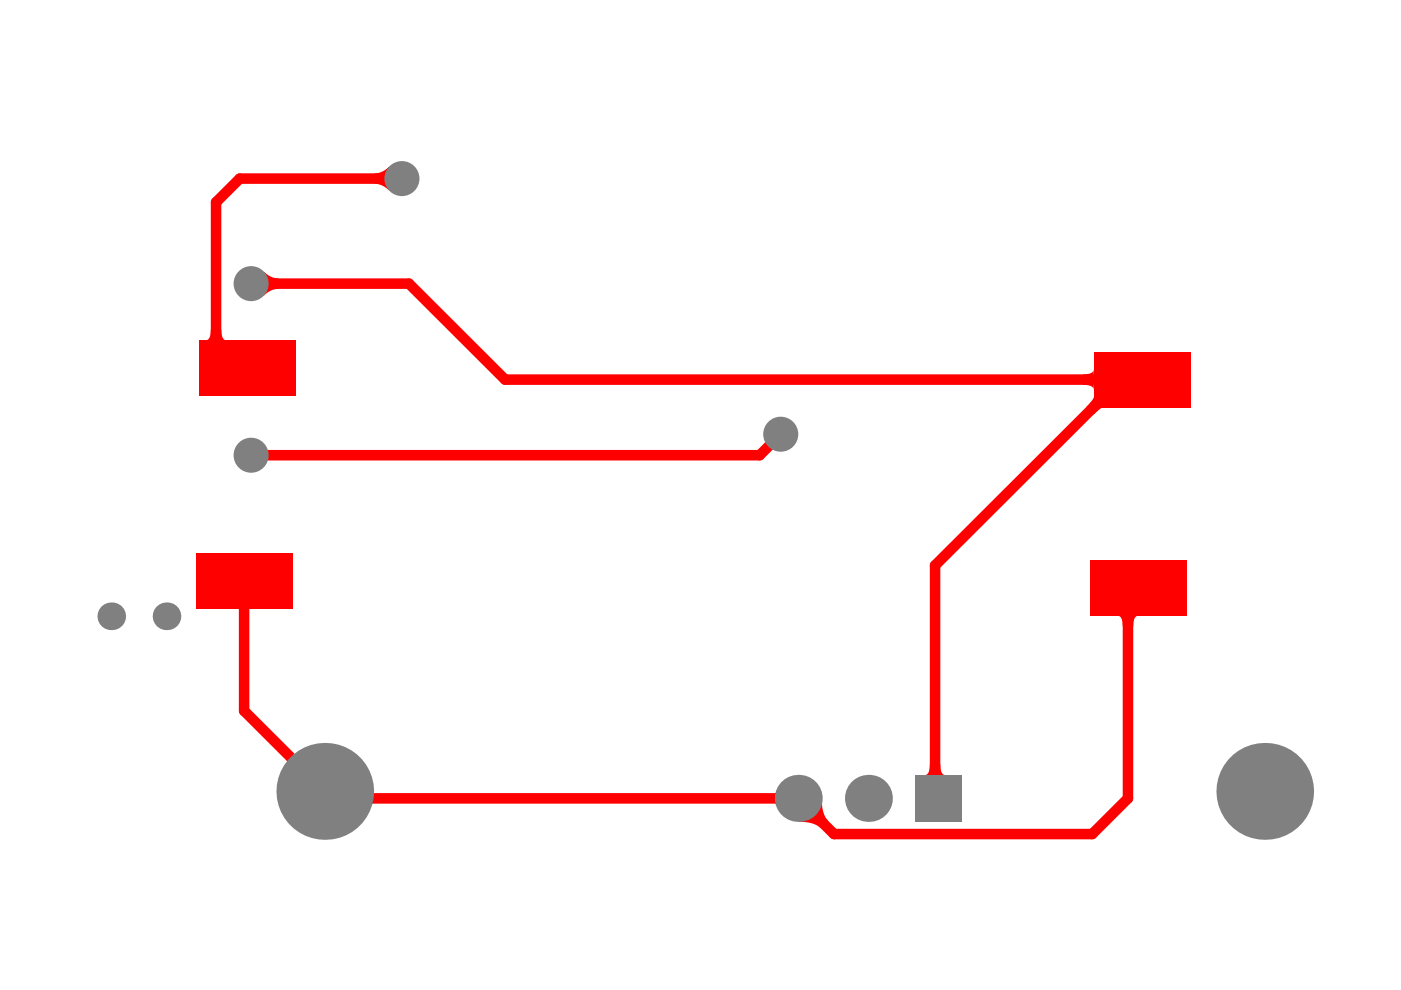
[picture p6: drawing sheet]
<svg xmlns="http://www.w3.org/2000/svg" width="297mm" height="210mm" viewBox="0 0 297 210" stroke-linecap="round" stroke-linejoin="round" font-family="sans-serif">
<g fill="#f00">
<path d="M236.9 130.6h4.5a1.26 1.26 0 0 0-1.1 1.4v.8h-2.3a2.04 2.04 0 0 0-.9-2.2z"/>
<path d="M79.4 36.8a4.3 4.3 0 0 0 3.2-1.5v5.2a4.3 4.3 0 0 0-3.2-1.5z"/>
<path d="M197.1 162.1h2.3a2.06 2.06 0 0 0 .9 2.2h.2h-4.5a1.27 1.27 0 0 0 1.1-1.4z"/>
<path d="M229.6 79.4a2.06 2.06 0 0 0 2.3-.9v-.2v4.4a1.27 1.27 0 0 0-1.4-1.1h-.9z"/>
<path d="M55.9 57.5a4.3 4.3 0 0 0 3.1 1.5v2.3a4.3 4.3 0 0 0-3.1 1.4z"/>
<path d="M169.3 174.2l4.9-4.9a6.4 6.4 0 0 0 1.4 4.7l-1.6 1.6a6.4 6.4 0 0 0-4.7-1.4z"/>
<path d="M231.9 83.2l3.1 3.1-.3-.2-.9 .2-1.9 1.6-1.6-1.6 1.6-2 .2-.5z"/>
<path d="M44.7 69.9h2.2a2.06 2.06 0 0 0 .9 2.2h.2h-4.4a1.27 1.27 0 0 0 1-1.4z"/>
</g>
<path d="M85.2 37.9h-34.4l-5 5v30.3l4.7 4.8h2M53.2 60.1h33.5l20.4 20.4h135M165.5 92.1l-4.4 4.4h-107.9M237.7 80.5l-39.4 39.4v47.9l.7 .7v.8M51.8 123.2v27.5l18.5 18.6h99l7.5 7.5h54.8l7.6-7.5v-42.3l2.2-2.3" fill="none" stroke="#f00" stroke-width="2.2"/>
<g fill="#808080">
<circle cx="53.2" cy="96.5" r="3.7"/>
<circle cx="165.5" cy="92.1" r="3.7"/>
<circle cx="85.2" cy="37.9" r="3.7"/>
<circle cx="53.2" cy="60.1" r="3.7"/>
<circle cx="169.3" cy="169.3" r="5"/>
<circle cx="184.1" cy="169.3" r="5"/>
<circle cx="268.2" cy="167.8" r="10.3"/>
<circle cx="68.9" cy="167.8" r="10.3"/>
<circle cx="23.6" cy="130.7" r="2.93"/>
<circle cx="35.3" cy="130.7" r="2.93"/>
</g>
<path d="M194 164.3h10v9.9h-10z" fill-rule="evenodd" fill="#808080"/>
<g fill="#f00">
<path d="M42.2 72.1h20.6v11.7h-20.6z" fill-rule="evenodd"/>
<path d="M41.5 117.4h20.5v11.7h-20.5z" fill-rule="evenodd"/>
<path d="M231.9 74.6h20.5v11.7h-20.5z" fill-rule="evenodd"/>
<path d="M231.1 118.9h20.6v11.7h-20.6z" fill-rule="evenodd"/>
</g>
</svg>
